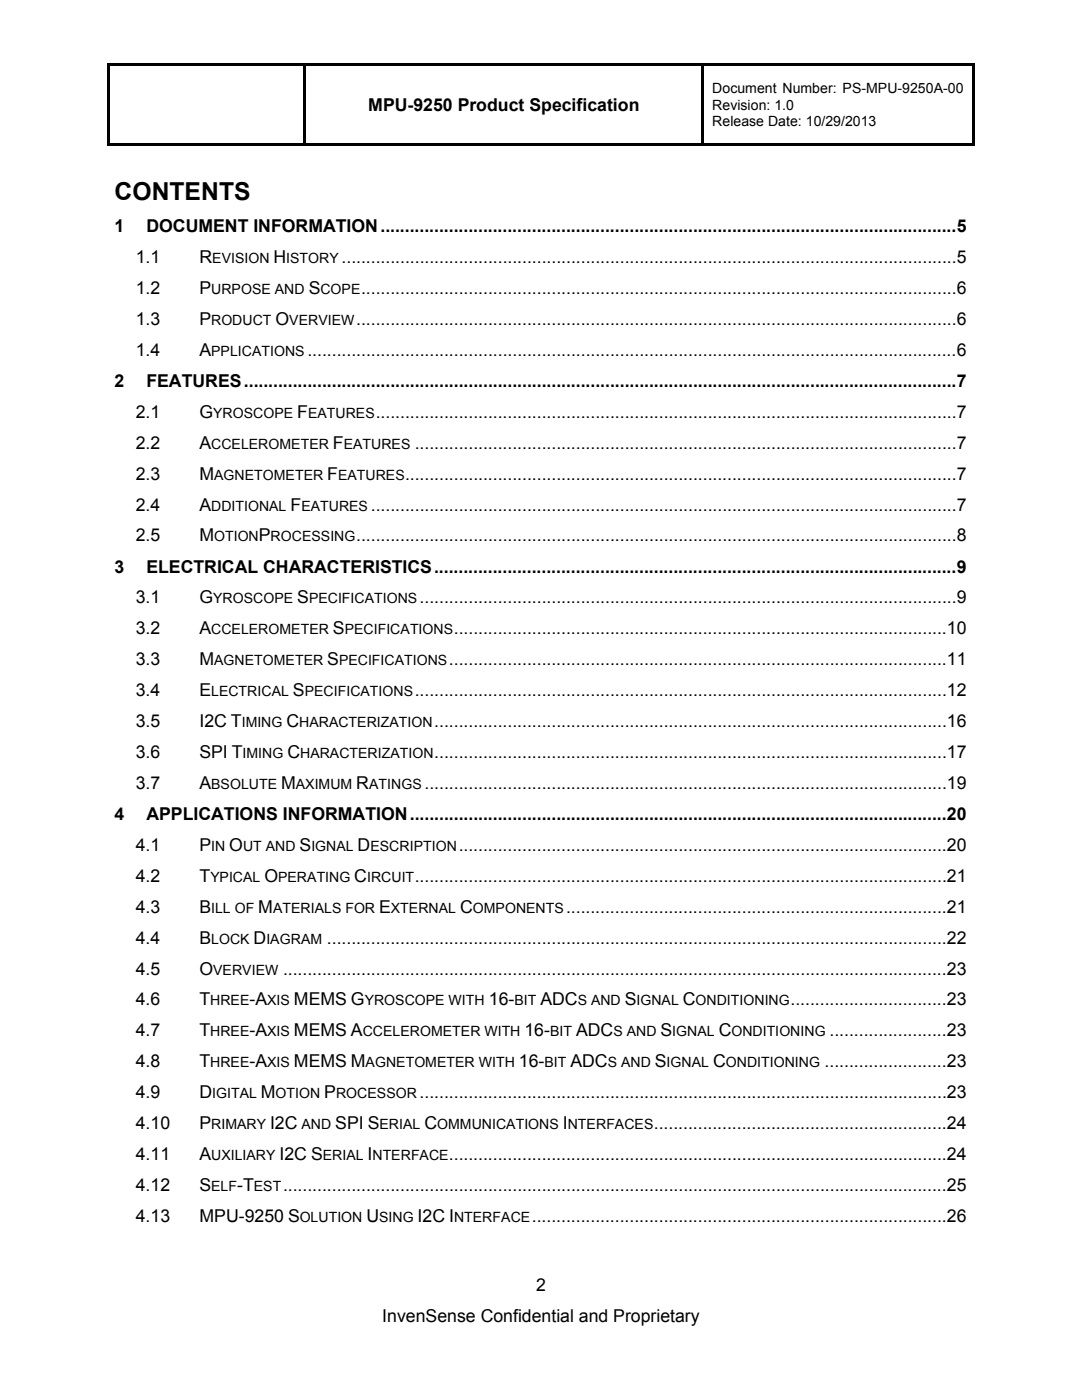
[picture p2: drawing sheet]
<svg xmlns="http://www.w3.org/2000/svg" width="216mm" height="279mm" viewBox="0 0 216 279" stroke-linecap="round" stroke-linejoin="round" font-family="sans-serif">
<defs><g id="words">
<text font-size="4.9" x="22.9" y="39.9">CONTENTS</text>
<g font-size="3.5">
<text x="73.5" y="22.2">MPU-9250 Product Specification</text>
<text x="22.9" y="46.4">1</text>
<text x="29.2" y="46.4">DOCUMENT INFORMATION ......................................................................................................................5</text>
<text x="27.1" y="52.5">1.1</text>
<text x="39.8" y="52.5">R</text>
<text x="54.6" y="52.5">H</text>
<text x="68.2" y="52.5">..............................................................................................................................5</text>
<text x="27.1" y="58.7">1.2</text>
<text x="39.8" y="58.7">P</text>
<text x="61.6" y="58.7">S</text>
<text x="72.1" y="58.7">..........................................................................................................................6</text>
<text x="27.1" y="64.9">1.3</text>
<text x="39.8" y="64.9">P</text>
<text x="55" y="64.9">O</text>
<text x="71.1" y="64.9">...........................................................................................................................6</text>
<text x="27.1" y="71">1.4</text>
<text x="39.8" y="71">A</text>
<text x="61.3" y="71">.....................................................................................................................................6</text>
<text x="22.9" y="77.2">2</text>
<text x="29.2" y="77.2">FEATURES ..................................................................................................................................................7</text>
<text x="27.1" y="83.4">2.1</text>
<text x="39.8" y="83.4">G</text>
<text x="59.3" y="83.4">F</text>
<text x="75" y="83.4">.......................................................................................................................7</text>
<text x="27.1" y="89.6">2.2</text>
<text x="39.8" y="89.6">A</text>
<text x="66.4" y="89.6">F</text>
<text x="82.8" y="89.6">...............................................................................................................7</text>
<text x="27.1" y="95.7">2.3</text>
<text x="39.8" y="95.7">M</text>
<text x="65.3" y="95.7">F</text>
<text x="80.8" y="95.7">.................................................................................................................7</text>
<text x="27.1" y="101.9">2.4</text>
<text x="39.8" y="101.9">A</text>
<text x="58" y="101.9">F</text>
<text x="74" y="101.9">........................................................................................................................7</text>
<text x="27.1" y="108.1">2.5</text>
<text x="39.8" y="108.1">M</text>
<text x="51.6" y="108.1">P</text>
<text x="71.1" y="108.1">...........................................................................................................................8</text>
<text x="22.9" y="114.3">3</text>
<text x="29.2" y="114.3">ELECTRICAL CHARACTERISTICS ...........................................................................................................9</text>
<text x="27.1" y="120.4">3.1</text>
<text x="39.8" y="120.4">G</text>
<text x="59.3" y="120.4">S</text>
<text x="83.7" y="120.4">..............................................................................................................9</text>
<text x="27.1" y="126.6">3.2</text>
<text x="39.8" y="126.6">A</text>
<text x="66.4" y="126.6">S</text>
<text x="90.6" y="126.6">.....................................................................................................10</text>
<text x="27.1" y="132.8">3.3</text>
<text x="39.8" y="132.8">M</text>
<text x="65.3" y="132.8">S</text>
<text x="89.6" y="132.8">......................................................................................................11</text>
<text x="27.1" y="138.9">3.4</text>
<text x="39.8" y="138.9">E</text>
<text x="58.4" y="138.9">S</text>
<text x="82.8" y="138.9">.............................................................................................................12</text>
<text x="27.1" y="145.1">3.5</text>
<text x="39.8" y="145.1">I2C T</text>
<text x="57.1" y="145.1">C</text>
<text x="86.7" y="145.1">.........................................................................................................16</text>
<text x="27.1" y="151.3">3.6</text>
<text x="39.8" y="151.3">SPI T</text>
<text x="57.3" y="151.3">C</text>
<text x="86.7" y="151.3">.........................................................................................................17</text>
<text x="27.1" y="157.5">3.7</text>
<text x="39.8" y="157.5">A</text>
<text x="56.1" y="157.5">M</text>
<text x="71.1" y="157.5">R</text>
<text x="84.7" y="157.5">...........................................................................................................19</text>
<text x="22.9" y="163.6">4</text>
<text x="29.2" y="163.6">APPLICATIONS INFORMATION ..............................................................................................................20</text>
<text x="27.1" y="169.8">4.1</text>
<text x="39.8" y="169.8">P</text>
<text x="45.7" y="169.8">O</text>
<text x="59.8" y="169.8">S</text>
<text x="71.4" y="169.8">D</text>
<text x="91.5" y="169.8">....................................................................................................20</text>
<text x="27.1" y="176">4.2</text>
<text x="39.8" y="176">T</text>
<text x="52.7" y="176">O</text>
<text x="70.7" y="176">C</text>
<text x="82.8" y="176">.............................................................................................................21</text>
<text x="27.1" y="182.1">4.3</text>
<text x="39.8" y="182.1">B</text>
<text x="51.5" y="182.1">M</text>
<text x="75.6" y="182.1">E</text>
<text x="91.8" y="182.1">C</text>
<text x="112.9" y="182.1">..............................................................................21</text>
<text x="27.1" y="188.3">4.4</text>
<text x="39.8" y="188.3">B</text>
<text x="50.6" y="188.3">D</text>
<text x="65.2" y="188.3">...............................................................................................................................22</text>
<text x="27.1" y="194.5">4.5</text>
<text x="39.8" y="194.5">O</text>
<text x="56.5" y="194.5">........................................................................................................................................23</text>
<text x="27.1" y="200.7">4.6</text>
<text x="39.8" y="200.7">T</text>
<text x="49.8" y="200.7">-A</text>
<text x="58.7" y="200.7">MEMS G</text>
<text x="97.5" y="200.7">16-</text>
<text x="107.8" y="200.7">ADC</text>
<text x="124.7" y="200.7">S</text>
<text x="136.2" y="200.7">C</text>
<text x="157.7" y="200.7">................................23</text>
<text x="27.1" y="206.8">4.7</text>
<text x="39.8" y="206.8">T</text>
<text x="49.8" y="206.8">-A</text>
<text x="58.7" y="206.8">MEMS A</text>
<text x="104.6" y="206.8">16-</text>
<text x="114.9" y="206.8">ADC</text>
<text x="131.8" y="206.8">S</text>
<text x="143.4" y="206.8">C</text>
<text x="165.5" y="206.8">........................23</text>
<text x="27.1" y="213">4.8</text>
<text x="39.8" y="213">T</text>
<text x="49.8" y="213">-A</text>
<text x="58.7" y="213">MEMS M</text>
<text x="103.5" y="213">16-</text>
<text x="113.8" y="213">ADC</text>
<text x="130.7" y="213">S</text>
<text x="142.3" y="213">C</text>
<text x="164.6" y="213">.........................23</text>
<text x="27.1" y="219.2">4.9</text>
<text x="39.8" y="219.2">D</text>
<text x="52" y="219.2">M</text>
<text x="64.7" y="219.2">P</text>
<text x="83.7" y="219.2">............................................................................................................23</text>
<text x="27.1" y="225.4">4.10</text>
<text x="39.8" y="225.4">P</text>
<text x="53.9" y="225.4">I2C</text>
<text x="66.9" y="225.4">SPI S</text>
<text x="84.7" y="225.4">C</text>
<text x="112.3" y="225.4">I</text>
<text x="130.5" y="225.4">............................................................24</text>
<text x="27.1" y="231.5">4.11</text>
<text x="39.8" y="231.5">A</text>
<text x="55.8" y="231.5">I2C S</text>
<text x="73.3" y="231.5">I</text>
<text x="89.6" y="231.5">......................................................................................................24</text>
<text x="27.1" y="237.7">4.12</text>
<text x="39.8" y="237.7">S</text>
<text x="47.3" y="237.7">-T</text>
<text x="56.5" y="237.7">........................................................................................................................................25</text>
<text x="27.1" y="243.9">4.13</text>
<text x="39.8" y="243.9">MPU-9250 S</text>
<text x="73.1" y="243.9">U</text>
<text x="83.3" y="243.9">I2C I</text>
<text x="106.1" y="243.9">.....................................................................................26</text>
<text x="107" y="257.6">2</text>
<text x="76.3" y="263.8">InvenSense Confidential and Proprietary</text>
</g>
<g font-size="2.8">
<text x="142.1" y="18.6">Document Number: PS-MPU-9250A-00</text>
<text x="142.1" y="21.9">Revision: 1.0</text>
<text x="142.1" y="25.1">Release Date: 10/29/2013</text>
<text x="42.4" y="52.5">EVISION</text>
<text x="57.1" y="52.5">ISTORY</text>
<text x="42.1" y="58.7">URPOSE AND</text>
<text x="63.9" y="58.7">COPE</text>
<text x="42.1" y="64.9">RODUCT</text>
<text x="57.7" y="64.9">VERVIEW</text>
<text x="42.1" y="71">PPLICATIONS</text>
<text x="42.6" y="83.4">YROSCOPE</text>
<text x="61.5" y="83.4">EATURES</text>
<text x="42.1" y="89.6">CCELEROMETER</text>
<text x="68.6" y="89.6">EATURES</text>
<text x="42.7" y="95.7">AGNETOMETER</text>
<text x="67.5" y="95.7">EATURES</text>
<text x="42.1" y="101.9">DDITIONAL</text>
<text x="60.1" y="101.9">EATURES</text>
<text x="42.7" y="108.1">OTION</text>
<text x="54" y="108.1">ROCESSING</text>
<text x="42.6" y="120.4">YROSCOPE</text>
<text x="61.7" y="120.4">PECIFICATIONS</text>
<text x="42.1" y="126.6">CCELEROMETER</text>
<text x="68.8" y="126.6">PECIFICATIONS</text>
<text x="42.7" y="132.8">AGNETOMETER</text>
<text x="67.6" y="132.8">PECIFICATIONS</text>
<text x="42.1" y="138.9">LECTRICAL</text>
<text x="60.8" y="138.9">PECIFICATIONS</text>
<text x="48.2" y="145.1">IMING</text>
<text x="59.7" y="145.1">HARACTERIZATION</text>
<text x="48.4" y="151.3">IMING</text>
<text x="59.9" y="151.3">HARACTERIZATION</text>
<text x="42.1" y="157.5">BSOLUTE</text>
<text x="59" y="157.5">AXIMUM</text>
<text x="73.7" y="157.5">ATINGS</text>
<text x="42.1" y="169.8">IN</text>
<text x="48.5" y="169.8">UT AND</text>
<text x="62.1" y="169.8">IGNAL</text>
<text x="73.9" y="169.8">ESCRIPTION</text>
<text x="42" y="176">YPICAL</text>
<text x="55.5" y="176">PERATING</text>
<text x="73.3" y="176">IRCUIT</text>
<text x="42.1" y="182.1">ILL OF</text>
<text x="54.5" y="182.1">ATERIALS FOR</text>
<text x="78" y="182.1">XTERNAL</text>
<text x="94.4" y="182.1">OMPONENTS</text>
<text x="42.1" y="188.3">LOCK</text>
<text x="53.1" y="188.3">IAGRAM</text>
<text x="42.5" y="194.5">VERVIEW</text>
<text x="42" y="200.7">HREE</text>
<text x="53.3" y="200.7">XIS</text>
<text x="72.8" y="200.7">YROSCOPE WITH</text>
<text x="102.7" y="200.7">BIT</text>
<text x="115.3" y="200.7">S AND</text>
<text x="127" y="200.7">IGNAL</text>
<text x="138.8" y="200.7">ONDITIONING</text>
<text x="42" y="206.8">HREE</text>
<text x="53.3" y="206.8">XIS</text>
<text x="72.4" y="206.8">CCELEROMETER WITH</text>
<text x="109.8" y="206.8">BIT</text>
<text x="122.4" y="206.8">S AND</text>
<text x="134.2" y="206.8">IGNAL</text>
<text x="146" y="206.8">ONDITIONING</text>
<text x="42" y="213">HREE</text>
<text x="53.3" y="213">XIS</text>
<text x="73" y="213">AGNETOMETER WITH</text>
<text x="108.6" y="213">BIT</text>
<text x="121.3" y="213">S AND</text>
<text x="133" y="213">IGNAL</text>
<text x="144.8" y="213">ONDITIONING</text>
<text x="42.4" y="219.2">IGITAL</text>
<text x="55" y="219.2">OTION</text>
<text x="67.1" y="219.2">ROCESSOR</text>
<text x="42.1" y="225.4">RIMARY</text>
<text x="60.2" y="225.4">AND</text>
<text x="75.7" y="225.4">ERIAL</text>
<text x="87.2" y="225.4">OMMUNICATIONS NTERFACES</text>
<text x="42.1" y="231.5">UXILIARY</text>
<text x="64.4" y="231.5">ERIAL NTERFACE</text>
<text x="42.1" y="237.7">ELF</text>
<text x="50.7" y="237.7">EST</text>
<text x="59.8" y="243.9">OLUTION</text>
<text x="75.7" y="243.9">SING</text>
<text x="90.6" y="243.9">NTERFACE</text>
</g>
</g></defs>
<path d="M21.4 12.7h.5v.5h-.5zM21.4 12.7h173.1v.5h-173.1zM193.9 12.7h.6v.5h-.6zM21.4 13.2h.5v15.9h-.5zM21.4 28.6h39.2v.5h-39.2zM60.6 13.2h.5v15.9h-.5zM61.1 28.6h78.9v.5h-78.9zM140 13.2h.5v15.9h-.5zM140.5 28.6h53.4v.5h-53.4zM193.9 13.2h.6v15.9h-.6zM193.9 28.6h.6v.5h-.6z" fill="#000"/>
<use href="#words"/>
</svg>
